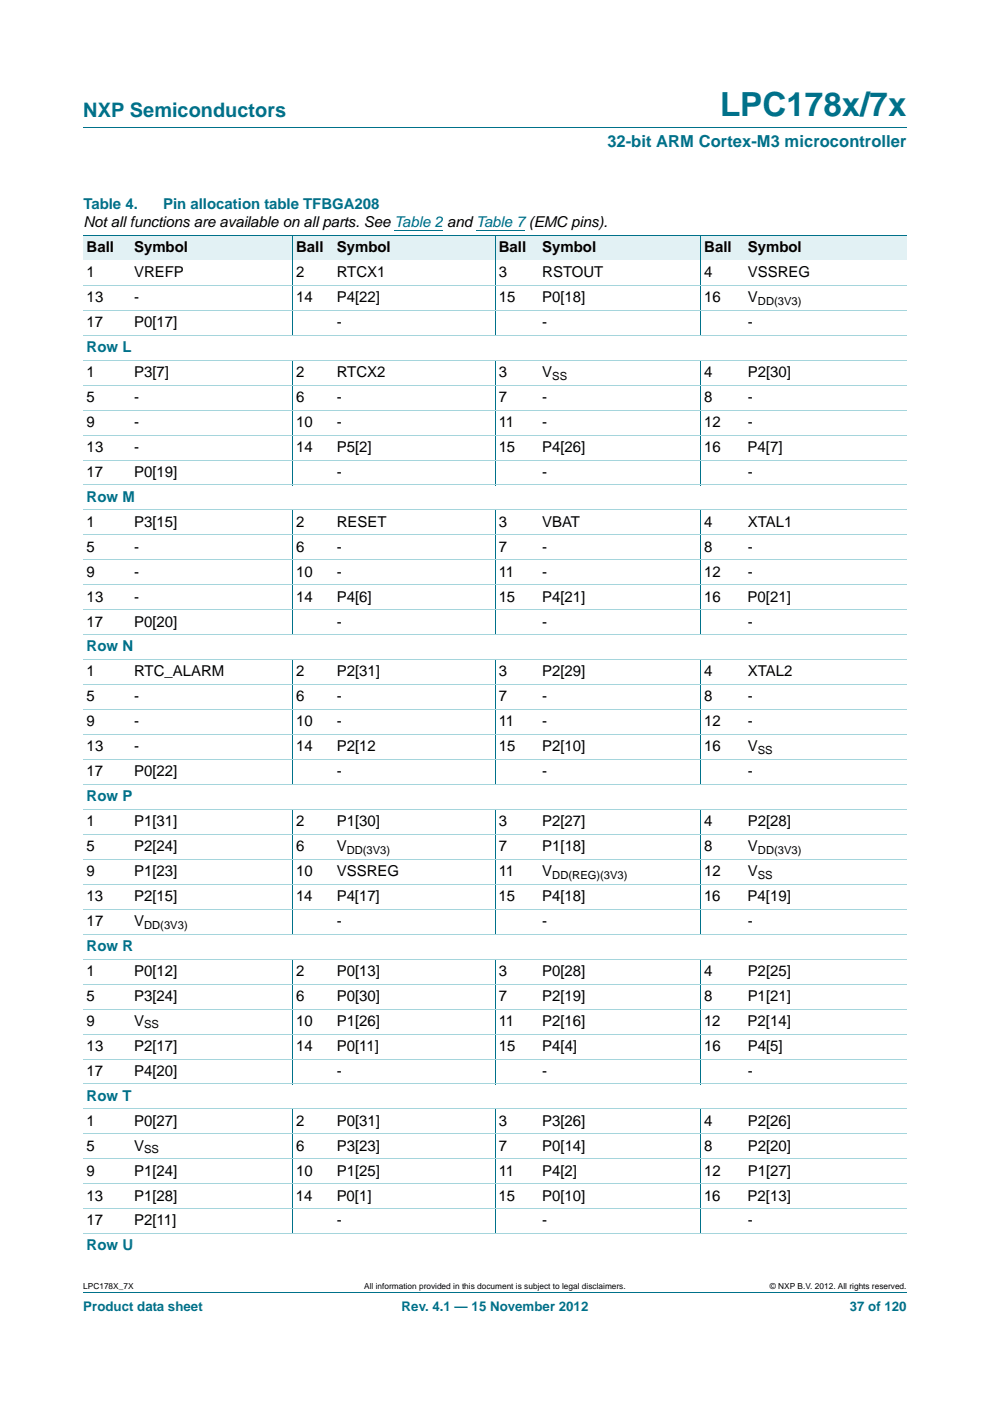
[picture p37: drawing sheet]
<svg xmlns="http://www.w3.org/2000/svg" width="210mm" height="297mm" viewBox="0 0 210 297" stroke-linecap="round" stroke-linejoin="round" font-family="sans-serif">
<defs><g id="words">
<text font-size="7" fill="#00718a" x="152.7" y="24.6">LPC178x/7x</text>
<text font-size="4.2" fill="#00718a" x="17.7" y="24.9">NXP Semiconductors</text>
<text font-size="3.5" fill="#00718a" x="128.8" y="31.1">32-bit ARM Cortex-M3 microcontroller</text>
<g font-size="3.2" fill="#00718a">
<text x="17.7" y="44.3">Table 4.</text>
<text x="34.6" y="44.3">Pin allocation table TFBGA208</text>
<text x="18.4" y="74.6">Row L</text>
<text x="18.4" y="106.4">Row M</text>
<text x="18.4" y="138.1">Row N</text>
<text x="18.4" y="169.9">Row P</text>
<text x="18.4" y="201.6">Row R</text>
<text x="18.4" y="233.4">Row T</text>
<text x="18.4" y="265.1">Row U</text>
</g>
<g font-size="3.2">
<text x="17.7" y="48.2">Not all functions are available on all parts. See Table 2 and Table 7(EMC pins).</text>
<text x="18.4" y="53.4">Ball</text>
<text x="28.4" y="53.4">Symbol</text>
<text x="62.8" y="53.4">Ball</text>
<text x="71.4" y="53.4">Symbol</text>
<text x="105.8" y="53.4">Ball</text>
<text x="115" y="53.4">Symbol</text>
<text x="149.4" y="53.4">Ball</text>
<text x="158.6" y="53.4">Symbol</text>
<text x="18.4" y="58.7">1</text>
<text x="28.4" y="58.7">VREFP</text>
<text x="62.8" y="58.7">2</text>
<text x="71.4" y="58.7">RTCX1</text>
<text x="105.8" y="58.7">3</text>
<text x="115" y="58.7">RSTOUT</text>
<text x="149.4" y="58.7">4</text>
<text x="158.6" y="58.7">VSSREG</text>
<text x="18.4" y="64">13</text>
<text x="28.5" y="64">-</text>
<text x="62.8" y="64">14</text>
<text x="71.4" y="64">P4[22]</text>
<text x="105.8" y="64">15</text>
<text x="115" y="64">P0[18]</text>
<text x="149.4" y="64">16</text>
<text x="158.6" y="64">V</text>
<text x="18.4" y="69.3">17</text>
<text x="28.4" y="69.3">P0[17]</text>
<text x="71.4" y="69.3">-</text>
<text x="115" y="69.3">-</text>
<text x="158.6" y="69.3">-</text>
<text x="18.4" y="79.9">1</text>
<text x="28.4" y="79.9">P3[7]</text>
<text x="62.8" y="79.9">2</text>
<text x="71.4" y="79.9">RTCX2</text>
<text x="105.8" y="79.9">3</text>
<text x="115" y="79.9">V</text>
<text x="149.4" y="79.9">4</text>
<text x="158.6" y="79.9">P2[30]</text>
<text x="18.4" y="85.2">5</text>
<text x="28.4" y="85.2">-</text>
<text x="62.8" y="85.2">6</text>
<text x="71.4" y="85.2">-</text>
<text x="105.8" y="85.2">7</text>
<text x="115" y="85.2">-</text>
<text x="149.4" y="85.2">8</text>
<text x="158.6" y="85.2">-</text>
<text x="18.4" y="90.5">9</text>
<text x="18.4" y="95.8">13</text>
<text x="28.4" y="90.5">-</text>
<text x="28.4" y="95.8">-</text>
<text x="62.8" y="90.5">10</text>
<text x="62.8" y="95.8">14</text>
<text x="71.4" y="90.5">-</text>
<text x="71.4" y="95.8">P5[2]</text>
<text x="105.8" y="95.8">15</text>
<text x="105.8" y="90.5">11</text>
<text x="115" y="95.8">P4[26]</text>
<text x="115" y="90.5">-</text>
<text x="149.3" y="95.8">16</text>
<text x="149.4" y="90.5">12</text>
<text x="158.6" y="95.8">P4[7]</text>
<text x="158.6" y="90.5">-</text>
<text x="18.4" y="101.1">17</text>
<text x="28.4" y="101.1">P0[19]</text>
<text x="71.4" y="101.1">-</text>
<text x="115" y="101.1">-</text>
<text x="158.6" y="101.1">-</text>
<text x="18.4" y="111.7">1</text>
<text x="28.4" y="111.7">P3[15]</text>
<text x="62.8" y="111.7">2</text>
<text x="71.4" y="111.7">RESET</text>
<text x="105.8" y="111.7">3</text>
<text x="115" y="111.7">VBAT</text>
<text x="149.4" y="111.7">4</text>
<text x="158.6" y="111.7">XTAL1</text>
<text x="18.4" y="117">5</text>
<text x="28.4" y="117">-</text>
<text x="62.8" y="117">6</text>
<text x="71.4" y="117">-</text>
<text x="105.8" y="117">7</text>
<text x="115" y="117">-</text>
<text x="149.4" y="117">8</text>
<text x="158.6" y="117">-</text>
<text x="18.4" y="122.2">9</text>
<text x="28.4" y="122.2">-</text>
<text x="62.8" y="122.2">10</text>
<text x="71.4" y="122.2">-</text>
<text x="105.8" y="122.2">11</text>
<text x="115" y="122.2">-</text>
<text x="149.4" y="122.2">12</text>
<text x="158.6" y="122.2">-</text>
<text x="18.4" y="127.5">13</text>
<text x="28.4" y="127.5">-</text>
<text x="62.8" y="127.5">14</text>
<text x="71.4" y="127.5">P4[6]</text>
<text x="105.8" y="127.5">15</text>
<text x="115" y="127.5">P4[21]</text>
<text x="149.3" y="127.5">16</text>
<text x="158.6" y="127.5">P0[21]</text>
<text x="18.4" y="132.8">17</text>
<text x="28.4" y="132.8">P0[20]</text>
<text x="71.4" y="132.8">-</text>
<text x="115" y="132.8">-</text>
<text x="158.6" y="132.8">-</text>
<text x="18.4" y="143.4">1</text>
<text x="28.4" y="143.4">RTC_ALARM</text>
<text x="62.8" y="143.4">2</text>
<text x="71.4" y="143.4">P2[31]</text>
<text x="105.8" y="143.4">3</text>
<text x="115" y="143.4">P2[29]</text>
<text x="149.4" y="143.4">4</text>
<text x="158.6" y="143.4">XTAL2</text>
<text x="18.4" y="148.7">5</text>
<text x="28.4" y="148.7">-</text>
<text x="62.8" y="148.7">6</text>
<text x="71.4" y="148.7">-</text>
<text x="105.8" y="148.7">7</text>
<text x="115" y="148.7">-</text>
<text x="149.4" y="148.7">8</text>
<text x="158.6" y="148.7">-</text>
<text x="18.4" y="154">9</text>
<text x="28.4" y="154">-</text>
<text x="62.8" y="154">10</text>
<text x="71.4" y="154">-</text>
<text x="105.8" y="154">11</text>
<text x="115" y="154">-</text>
<text x="149.4" y="154">12</text>
<text x="158.6" y="154">-</text>
<text x="18.4" y="159.3">13</text>
<text x="28.4" y="159.3">-</text>
<text x="62.8" y="159.3">14</text>
<text x="71.4" y="159.3">P2[12</text>
<text x="105.8" y="159.3">15</text>
<text x="115" y="159.3">P2[10]</text>
<text x="149.4" y="159.3">16</text>
<text x="158.6" y="159.3">V</text>
<text x="18.4" y="164.6">17</text>
<text x="28.4" y="164.6">P0[22]</text>
<text x="71.4" y="164.6">-</text>
<text x="115" y="164.6">-</text>
<text x="158.6" y="164.6">-</text>
<text x="18.4" y="175.2">1</text>
<text x="28.4" y="175.2">P1[31]</text>
<text x="62.8" y="175.2">2</text>
<text x="71.4" y="175.2">P1[30]</text>
<text x="105.8" y="175.2">3</text>
<text x="115" y="175.2">P2[27]</text>
<text x="149.4" y="175.2">4</text>
<text x="158.6" y="175.2">P2[28]</text>
<text x="18.4" y="180.4">5</text>
<text x="18.4" y="185.7">9</text>
<text x="28.4" y="180.4">P2[24]</text>
<text x="28.4" y="185.7">P1[23]</text>
<text x="62.8" y="180.4">6</text>
<text x="62.8" y="185.7">10</text>
<text x="71.4" y="180.4">V</text>
<text x="71.4" y="185.7">VSSREG</text>
<text x="105.8" y="185.7">11</text>
<text x="105.8" y="180.4">7</text>
<text x="115" y="185.7">V</text>
<text x="115" y="180.4">P1[18]</text>
<text x="149.4" y="180.4">8</text>
<text x="149.4" y="185.7">12</text>
<text x="158.6" y="180.4">V</text>
<text x="158.6" y="185.7">V</text>
<text x="18.4" y="191">13</text>
<text x="28.4" y="191">P2[15]</text>
<text x="62.8" y="191">14</text>
<text x="71.4" y="191">P4[17]</text>
<text x="105.8" y="191">15</text>
<text x="115" y="191">P4[18]</text>
<text x="149.3" y="191">16</text>
<text x="158.6" y="191">P4[19]</text>
<text x="18.4" y="196.3">17</text>
<text x="28.4" y="196.3">V</text>
<text x="71.4" y="196.3">-</text>
<text x="115" y="196.3">-</text>
<text x="158.6" y="196.3">-</text>
<text x="18.4" y="206.9">1</text>
<text x="28.4" y="206.9">P0[12]</text>
<text x="62.8" y="206.9">2</text>
<text x="71.4" y="206.9">P0[13]</text>
<text x="105.8" y="206.9">3</text>
<text x="115" y="206.9">P0[28]</text>
<text x="149.4" y="206.9">4</text>
<text x="158.6" y="206.9">P2[25]</text>
<text x="18.4" y="212.2">5</text>
<text x="28.4" y="212.2">P3[24]</text>
<text x="62.8" y="212.2">6</text>
<text x="71.4" y="212.2">P0[30]</text>
<text x="105.8" y="212.2">7</text>
<text x="115" y="212.2">P2[19]</text>
<text x="149.4" y="212.2">8</text>
<text x="158.6" y="212.2">P1[21]</text>
<text x="18.4" y="217.5">9</text>
<text x="28.4" y="217.5">V</text>
<text x="62.8" y="217.5">10</text>
<text x="71.4" y="217.5">P1[26]</text>
<text x="105.8" y="217.5">11</text>
<text x="115" y="217.5">P2[16]</text>
<text x="149.3" y="217.5">12</text>
<text x="158.6" y="217.5">P2[14]</text>
<text x="18.4" y="222.8">13</text>
<text x="28.4" y="222.8">P2[17]</text>
<text x="62.8" y="222.8">14</text>
<text x="71.4" y="222.8">P0[11]</text>
<text x="105.8" y="222.8">15</text>
<text x="115" y="222.8">P4[4]</text>
<text x="149.4" y="222.8">16</text>
<text x="158.6" y="222.8">P4[5]</text>
<text x="18.4" y="228.1">17</text>
<text x="28.4" y="228.1">P4[20]</text>
<text x="71.4" y="228.1">-</text>
<text x="115" y="228.1">-</text>
<text x="158.6" y="228.1">-</text>
<text x="18.4" y="238.7">1</text>
<text x="28.4" y="238.7">P0[27]</text>
<text x="62.8" y="238.7">2</text>
<text x="71.4" y="238.7">P0[31]</text>
<text x="105.8" y="238.7">3</text>
<text x="115" y="238.7">P3[26]</text>
<text x="149.4" y="238.7">4</text>
<text x="158.6" y="238.7">P2[26]</text>
<text x="18.4" y="244">5</text>
<text x="28.4" y="244">V</text>
<text x="62.8" y="243.9">6</text>
<text x="71.4" y="243.9">P3[23]</text>
<text x="105.8" y="243.9">7</text>
<text x="115" y="243.9">P0[14]</text>
<text x="149.4" y="243.9">8</text>
<text x="158.6" y="243.9">P2[20]</text>
<text x="18.4" y="249.2">9</text>
<text x="28.4" y="249.2">P1[24]</text>
<text x="62.8" y="249.2">10</text>
<text x="71.4" y="249.2">P1[25]</text>
<text x="105.8" y="249.2">11</text>
<text x="115" y="249.2">P4[2]</text>
<text x="149.4" y="249.2">12</text>
<text x="158.6" y="249.2">P1[27]</text>
<text x="18.4" y="254.5">13</text>
<text x="28.4" y="254.5">P1[28]</text>
<text x="62.8" y="254.5">14</text>
<text x="71.4" y="254.5">P0[1]</text>
<text x="105.7" y="254.5">15</text>
<text x="115" y="254.5">P0[10]</text>
<text x="149.3" y="254.5">16</text>
<text x="158.6" y="254.5">P2[13]</text>
<text x="18.4" y="259.8">17</text>
<text x="28.4" y="259.8">P2[11]</text>
<text x="71.4" y="259.8">-</text>
<text x="115" y="259.8">-</text>
<text x="158.6" y="259.8">-</text>
</g>
<g font-size="2.8" fill="#00718a">
<text x="17.7" y="277.9">Product data sheet</text>
<text x="85.2" y="277.9">Rev. 4.1 — 15 November 2012</text>
<text x="180.2" y="277.9">37 of 120</text>
</g>
<g font-size="2.4">
<text x="160.7" y="64.6">DD(3V3)</text>
<text x="117.1" y="80.5">SS</text>
<text x="160.7" y="159.9">SS</text>
<text x="73.5" y="181">DD(3V3)</text>
<text x="160.7" y="181">DD(3V3)</text>
<text x="117.1" y="186.3">DD(REG)(3V3)</text>
<text x="160.7" y="186.3">SS</text>
<text x="30.6" y="196.9">DD(3V3)</text>
<text x="30.6" y="218.1">SS</text>
<text x="30.6" y="244.5">SS</text>
</g>
<g font-size="1.8">
<text x="17.7" y="273.3">LPC178X_7X</text>
<text x="77.2" y="273.3">All information provided in this document is subject to legal disclaimers.</text>
<text x="163.3" y="273.3">© NXP B.V. 2012. All rights reserved.</text>
</g>
</g></defs>
<path d="M17.7 27h174.6M17.7 273.9h174.6" fill="none" stroke="#00718a" stroke-width=".21"/>
<path d="M83.7 48.9h10.3M101 48.9h10.3" fill="none" stroke="#00f" stroke-width=".21"/>
<g fill="#e2f1f4">
<path d="M17.7 49.9h10v5.3h-10z"/>
<path d="M27.7 49.9h34.4v5.3h-34.4z"/>
<path d="M62.1 49.9h8.6v5.3h-8.6z"/>
<path d="M70.7 49.9h34.4v5.3h-34.4z"/>
<path d="M105.1 49.9h9.2v5.3h-9.2z"/>
<path d="M114.3 49.9h34.4v5.3h-34.4z"/>
<path d="M148.7 49.9h9.2v5.3h-9.2z"/>
<path d="M157.9 49.9h34.4v5.3h-34.4z"/>
</g>
<g fill="none" stroke="#00718a" stroke-width=".21">
<path d="M17.7 49.9h174.6M62.1 49.9v21.2M105.1 49.9v21.2M148.7 49.9v21.2M62.1 76.3v26.6M105.1 76.3v26.6M148.7 76.3v26.6M62.1 108.1v26.5M105.1 108.1v26.5M148.7 108.1v26.5M62.1 139.8v26.6M105.1 139.8v26.6"/>
<path d="M148.7 139.8v26.6M62.1 171.6v26.5M105.1 171.6v26.5M148.7 171.6v26.5M62.1 203.3v26.6M105.1 203.3v26.6M148.7 203.3v26.6M62.1 235.1v26.5M105.1 235.1v26.5M148.7 235.1v26.5"/>
</g>
<g fill="none" stroke="#a5d5dc" stroke-width=".21">
<path d="M17.7 60.5h174.6M17.7 65.8h174.6M17.7 71.1h174.6M17.7 76.4h174.6M17.7 81.7h174.6M17.7 87h174.6M17.7 92.2h174.6M17.7 97.5h174.6M17.7 102.8h174.6M17.7 108.1h174.6M17.7 113.4h174.6M17.7 118.7h174.6"/>
<path d="M17.7 124h174.6M17.7 129.3h174.6M17.7 134.6h174.6M17.7 139.9h174.6M17.7 145.2h174.6M17.7 150.5h174.6M17.7 155.7h174.6M17.7 161h174.6M17.7 166.3h174.6M17.7 171.6h174.6M17.7 176.9h174.6M17.7 182.2h174.6"/>
<path d="M17.7 187.5h174.6M17.7 192.8h174.6M17.7 198.1h174.6M17.7 203.4h174.6M17.7 208.7h174.6M17.7 214h174.6M17.7 219.2h174.6M17.7 224.5h174.6M17.7 229.8h174.6M17.7 235.1h174.6M17.7 240.4h174.6M17.7 245.7h174.6"/>
<path d="M17.7 251h174.6M17.7 256.3h174.6M17.7 261.6h174.6"/>
</g>
<use href="#words"/>
</svg>
